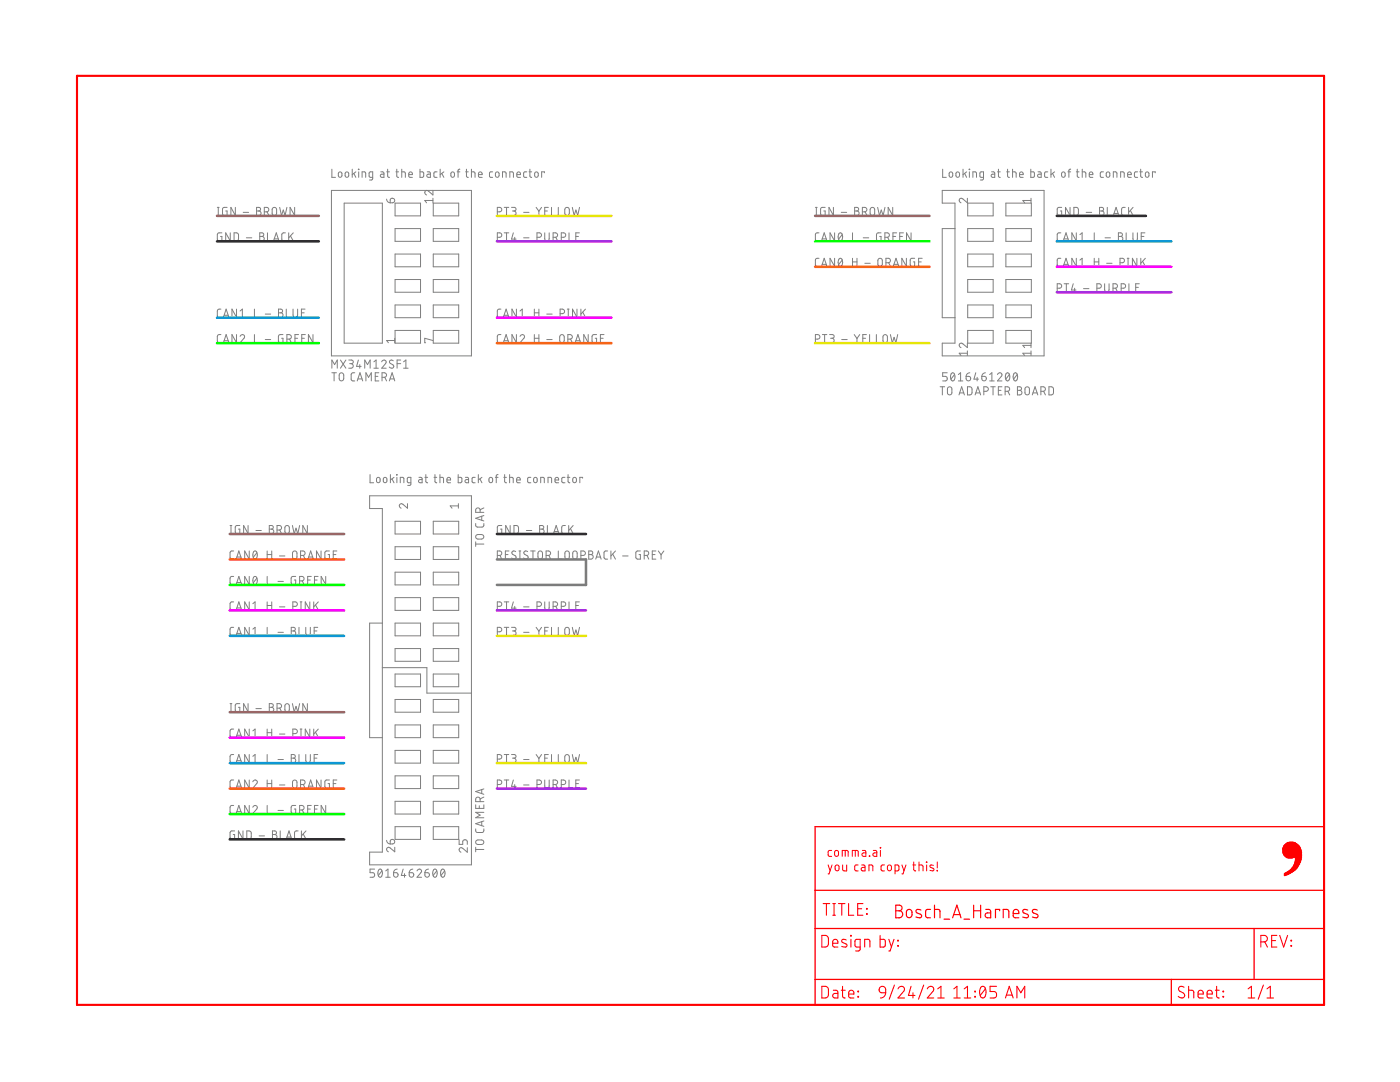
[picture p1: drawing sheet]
<svg xmlns="http://www.w3.org/2000/svg" width="279mm" height="216mm" viewBox="0 0 279 216" stroke-linecap="round" stroke-linejoin="round" font-family="sans-serif">
<g fill="none" stroke="#7e7e7e" stroke-width=".2">
<path d="M66.1 38h28v33h-28zM66.2 33.8v1.6h.8M67.6 34.4l.3-.1 .2 .1 .1 .6a.36 .36 0 0 1-.3 .4 .36 .36 0 0 1-.4-.4zM69 34.4l.2-.1 .3 .1 .1 .6a.36 .36 0 0 1-.4 .4 .36 .36 0 0 1-.3-.4zM70.3 33.8v1.6M70.6 34.6l.4 .8M71 34.3l-.7 .5M71.5 33.8h.1zM71.6 34.3v1.1M72.3 35.4v-1.1l.6 .1 .1 1M74.4 35.4h-.6l-.1-.2v-.6l.1-.3h.6v1.3l-.1 .3h-.6M76 34.3h.5l.1 .3v.8l-.5-.1-.2-.2 .1-.2 .6-.1"/>
<path d="M77.2 39.7l.2 .6 .5 .2M77.2 34.3h.5M77.4 33.8v1.4l.3 .2M78 39.7a.47 .47 0 0 1 .7 .1 .47 .47 0 0 1-.4 .7h-.4zM79 34.3h.5M79.2 33.8v1.4l.3 .2M80.2 34.3l.7 .1v1M80.2 33.8v1.6M81.6 34.8h.7a.38 .38 0 0 0-.3-.5 .38 .38 0 0 0-.4 .3l.1 .7 .6 .1M83.8 33.8v1.6l.6-.1 .2-.2-.1-.6-.1-.2h-.6M85.3 34.3h.4l.2 .3v.8l-.6-.1-.1-.2v-.2l.7-.1M86.4 38v.9l-.9-.8a.45 .45 0 0 0-.7 .2 .45 .45 0 0 0 .3 .6"/>
<path d="M86.4 39.6v.9M87.2 34.3h-.4l-.2 .3 .1 .7 .5 .1M87.8 33.8v1.6M88.2 34.6l.4 .8M88.6 34.3l-.8 .5M90.1 34.4l.2-.1 .3 .1 .1 .6a.36 .36 0 0 1-.4 .4 .36 .36 0 0 1-.3-.4zM91.2 34.3h.6M91.8 33.8l-.4 .1v1.5M92.9 34.3h.6M93.1 33.8v1.4l.4 .2M94.1 34.3l.7 .1v1M94.1 33.8v1.6"/>
<path d="M95.5 34.8h.7a.39 .39 0 0 0-.2-.5 .39 .39 0 0 0-.5 .3l.1 .7 .6 .1M98.3 34.3h-.4l-.2 .3 .1 .7 .5 .1M99 34.4l.2-.1 .3 .1 .1 .6a.37 .37 0 0 1-.4 .4 .37 .37 0 0 1-.3-.4zM100.3 35.4v-1.1l.7 .1v1M101.7 35.4v-1.1l.7 .1 .1 1M103.1 34.8h.8a.38 .38 0 0 0-.3-.5 .38 .38 0 0 0-.5 .3l.1 .7 .7 .1M105.1 34.3h-.4l-.2 .3 .1 .7 .5 .1M105.6 34.3h.5M105.7 33.8l.1 1.4 .3 .2M106.8 34.4l.3-.1 .2 .1 .1 .6a.36 .36 0 0 1-.3 .4 .36 .36 0 0 1-.4-.4zM108.6 34.5v-.2h-.5v1.1M188 38h20.4v33h-20.4v-2.5h2.6v-28h-2.6z"/>
<path d="M188.1 33.8v1.6h.7M189.5 34.4l.3-.1 .2 .1 .1 .6a.36 .36 0 0 1-.3 .4 .36 .36 0 0 1-.4-.4zM190.9 34.4l.2-.1 .3 .1 .1 .6a.36 .36 0 0 1-.4 .4 .36 .36 0 0 1-.3-.4zM192.2 33.8v1.6M192.5 34.6l.4 .8M192.9 34.3l-.7 .5M193.1 39.6v.9l-.9-.8a.45 .45 0 0 0-.8 .1 .45 .45 0 0 0 .4 .7M193.4 33.8h.1zM193.5 34.3v1.1M194.2 35.4v-1.1l.6 .1 .1 1M196.3 35.4l-.7-.1v-.7l.1-.3h.6v1.3l-.2 .3h-.5M197.9 34.3h.5l.1 .3v.8l-.5-.1-.2-.2 .1-.2 .6-.1"/>
<path d="M199.1 34.3h.5M199.3 33.8v1.4l.3 .2M200.9 34.3h.5M201.1 33.8v1.4l.3 .2M202.1 34.3l.7 .1v1M202.1 33.8v1.6M203.5 34.8h.7a.38 .38 0 0 0-.3-.5 .38 .38 0 0 0-.4 .3l.1 .7 .6 .1M205.7 33.8v1.6l.6-.1 .1-.2v-.7l-.7-.1M205.8 39.6v.9M207.2 34.3h.4l.2 .3v.8l-.6-.1-.1-.2v-.2l.7-.1M209.1 34.3h-.5l-.1 .3 .1 .7 .5 .1M209.7 33.8v1.6"/>
<path d="M210.1 34.6l.4 .8M210.5 34.3l-.8 .5M212 34.4l.2-.1 .3 .1 .1 .6a.36 .36 0 0 1-.4 .4 .36 .36 0 0 1-.3-.4zM213.1 34.3h.6M213.7 33.8l-.4 .1v1.5M214.8 34.3h.5M215 33.8v1.4l.3 .2M216 34.3l.7 .1v1M216 33.8v1.6M217.4 34.8h.7a.38 .38 0 0 0-.2-.5 .38 .38 0 0 0-.5 .3l.1 .7 .6 .1M220.2 34.3h-.4l-.2 .3v.7l.6 .1M220.9 34.4l.2-.1 .3 .1 .1 .6a.36 .36 0 0 1-.4 .4 .36 .36 0 0 1-.3-.4z"/>
<path d="M222.2 35.4v-1.1l.7 .1v1M223.6 35.4v-1.1l.7 .1 .1 1M225 34.8h.8a.38 .38 0 0 0-.3-.5 .38 .38 0 0 0-.5 .3l.1 .7 .7 .1M227 34.3h-.4l-.2 .3 .1 .7 .5 .1M227.5 34.3h.5M227.6 33.8l.1 1.4 .3 .2M228.7 34.4l.2-.1 .3 .1 .1 .6a.36 .36 0 0 1-.4 .4 .36 .36 0 0 1-.3-.4zM230.5 34.5v-.2h-.5v1.1M43.4 43h.3M43.4 41.4h.3M43.6 41.4v1.6M44.3 46.5h-.7l-.2 .2v1l.2 .3 .7 .1v-.9h-.3"/>
<path d="M45.3 41.4h-.7l-.2 .2 .1 1.3 .8 .1v-.9h-.3M46 46.5v1.6l-1-1.6v1.6M46.7 46.5h.6l.3 .2v1.1l-.3 .2-.6 .1zM47 41.4v1.6l-.9-1.6v1.6M48.5 42.4h1.1M49.2 47.5h1M51.2 41.4h.4a.36 .36 0 0 1 .4 .3 .36 .36 0 0 1-.4 .4 .44 .44 0 0 1 .5 .4 .44 .44 0 0 1-.5 .5h-.4zM51.2 42.1h.4M51.8 46.5h.5a.36 .36 0 0 1 .3 .3 .36 .36 0 0 1-.3 .4 .44 .44 0 0 1 .4 .4 .44 .44 0 0 1-.4 .5h-.5zM51.8 47.2h.5M52.7 42.3h.5a.44 .44 0 0 0 .5-.5 .44 .44 0 0 0-.5-.4h-.5v1.6M53.3 42.3l.4 .7"/>
<path d="M53.4 46.5v1.6h.7M54.4 41.5l.4-.1 .3 .1 .1 1a.44 .44 0 0 1-.4 .5 .44 .44 0 0 1-.5-.5zM54.6 48.1l.5-1.6 .6 1.6M54.7 47.7h.8M55.8 41.4l.4 1.6 .3-1.1 .4 1.1 .4-1.6M57 46.5h-.5l-.3 .3 .1 1.1 .2 .1 .5 .1M57.6 46.5v1.6M58 47.1l.5 1M58.5 46.5l-.9 1M58.8 41.4v1.6l-.9-1.6v1.6M68.7 40.5h7.6v28h-7.6zM78.8 40.5h5.1v2.6h-5.1z"/>
<path d="M78.8 45.6h5.1v2.6h-5.1zM78.8 50.7h5.1v2.5h-5.1zM78.8 55.8h5.1v2.5h-5.1zM86.4 40h-1.6l.3 .5M86.5 40.5h5v2.6h-5zM86.5 45.6h5v2.6h-5zM86.5 50.7h5v2.5h-5zM86.5 55.8h5v2.5h-5zM99.3 42.3h.4a.44 .44 0 0 0 .4-.5 .44 .44 0 0 0-.4-.4h-.4v1.6M99.3 47.3h.4a.44 .44 0 0 0 .4-.4 .44 .44 0 0 0-.4-.4h-.4v1.6M100.6 41.4h.9M100.6 46.5h.9"/>
<path d="M101.1 41.4v1.6M101.1 46.5v1.6M102.1 41.4h.5a.36 .36 0 0 1 .4 .3 .36 .36 0 0 1-.4 .4h-.3M102.4 46.5l-.3 1.2h.9M102.5 42.1a.44 .44 0 0 1 .5 .4 .44 .44 0 0 1-.5 .5h-.4M102.7 47.3v.8M104.5 42.4h1.1M104.5 47.5h1.1M107 41.4l.5 .7M107.2 47.3h.4a.44 .44 0 0 0 .5-.4 .44 .44 0 0 0-.5-.4h-.4v1.6M107.5 42.1v.9M108.1 41.4l-.6 .7"/>
<path d="M108.7 46.5v1.1a.44 .44 0 0 0 .5 .5 .44 .44 0 0 0 .4-.5v-1.1M108.7 42.1h.5M109.4 41.4h-.7v1.6h.7M110.1 41.4v1.6h.7M110.4 47.3h.4a.44 .44 0 0 0 .5-.4 .44 .44 0 0 0-.5-.4h-.4v1.6M110.9 47.3l.4 .8M111.4 41.4v1.6h.7M112 47.3h.5a.44 .44 0 0 0 .4-.4 .44 .44 0 0 0-.4-.4h-.5v1.6M112.8 41.5l.4-.1 .3 .1 .1 1a.46 .46 0 0 1-.4 .5 .46 .46 0 0 1-.5-.5zM113.6 46.5v1.6h.7M114.2 41.4l.4 1.6 .3-1.1 .4 1.1 .4-1.6M114.9 47.2h.5"/>
<path d="M115.6 46.5h-.7v1.6h.7M162.7 43h.4M162.7 41.4h.4M162.9 41.4v1.6M163.4 46.5h-.4l-.3 .3 .1 1.1 .2 .1 .4 .1M163.4 51.5l-.4 .1-.3 .3 .1 1 .2 .2h.4M164 48.1l.5-1.6 .5 1.6M164 53.1l.5-1.6 .5 1.6M164.1 47.7h.8M164.1 52.7h.8M164.7 41.4h-.7l-.2 .2v1l.2 .4h.7v-.9h-.3M166.3 41.4v1.6l-.9-1.6v1.6"/>
<path d="M166.6 46.5v1.6l-.9-1.6v1.6M166.6 51.5v1.6l-.9-1.6v1.6M167.5 46.6l.2-.1a.95 .95 0 0 1 0 1.6 1 1 0 0 1-.2-1.5zM167.5 51.6l.2-.1a.95 .95 0 0 1 0 1.6 1 1 0 0 1-.2-1.5zM167.9 42.4h1.1M168.1 46.8l-.7 .9M168.1 51.9l-.7 .9M168.8 53.3h.7M168.8 48.3h.7M170.1 46.5v1.6h.8M170.1 52.3h.9M170.1 51.5v1.6"/>
<path d="M170.6 41.4h.4a.36 .36 0 0 1 .4 .3 .36 .36 0 0 1-.4 .4 .44 .44 0 0 1 .4 .4 .44 .44 0 0 1-.4 .5h-.4zM170.6 42.1h.4M171 51.5v1.6M172.1 42.3h.5a.44 .44 0 0 0 .4-.5 .44 .44 0 0 0-.4-.4h-.5v1.6M172.3 47.5h1.1M172.6 52.5h1.1M172.7 42.3l.3 .7M173.8 41.5l.3-.1 .3 .1 .2 1a.46 .46 0 0 1-.5 .5 .46 .46 0 0 1-.4-.5v-.7zM175.2 41.4l.3 1.6 .4-1.1 .4 1.1 .3-1.6M175.3 51.7l.3-.2 .4 .2 .1 1a.44 .44 0 0 1-.5 .4 .44 .44 0 0 1-.4-.4zM175.8 46.5h-.6l-.2 .2-.1 1 .3 .3 .6 .1v-.9h-.2M176.6 47.3h.5a.44 .44 0 0 0 .4-.4 .44 .44 0 0 0-.4-.4h-.5v1.6"/>
<path d="M176.8 52.4h.5a.44 .44 0 0 0 .4-.4 .44 .44 0 0 0-.4-.5h-.5v1.6M177.1 47.3l.4 .8M177.4 52.4l.3 .7M178.2 41.4v1.6l-1-1.6v1.6M178.2 47.2h.6M178.3 53.1l.5-1.6 .6 1.6M178.4 52.7h.8M178.9 46.5h-.7v1.6h.7M179.6 47.2h.5M180.3 46.5h-.7v1.6h.7M180.9 51.5v1.6l-.9-1.6v1.6M181.8 46.5v1.6l-.9-1.6v1.6"/>
<path d="M182.5 51.5l-.6 .1-.2 .2v1l.2 .3h.6v-.8h-.2M183.3 52.3h.6M184 51.5h-.7v1.6h.7M190.6 45.6h-2.6v17.8h2.6M193.1 40.5h5.1v2.6h-5.1zM193.1 45.6h5.1v2.6h-5.1zM193.1 50.7h5.1v2.5h-5.1zM193.1 55.8h5.1v2.5h-5.1zM200.7 40.5h5.1v2.6h-5.1zM200.7 45.6h5.1v2.6h-5.1zM200.7 50.7h5.1v2.5h-5.1zM200.7 55.8h5.1v2.5h-5.1z"/>
<path d="M205.8 40h-1.7l.4 .5M211 57.5h.4a.44 .44 0 0 0 .5-.4 .44 .44 0 0 0-.5-.5h-.4v1.6M211.7 51.5l-.5 .1-.2 .3v1l.2 .2h.5M211.7 46.5h-.5l-.2 .3v1.1l.2 .1 .5 .1M211.9 41.4h-.7l-.2 .2v1l.2 .4h.7v-.9h-.3M212.2 53.1l.5-1.6 .6 1.6M212.2 48.1l.5-1.6 .6 1.6M212.3 47.7h.8M212.3 52.7h.8M212.4 56.6h.9M212.8 56.6v1.6M213.6 41.4v1.6l-1-1.6v1.6"/>
<path d="M214.2 56.6l-.4 1.3h.9M214.3 41.4h.6l.3 .3v.8l-.3 .5h-.6zM214.5 57.5v.7M214.8 46.5v1.6l-.9-1.6v1.6M214.8 51.5v1.6l-.9-1.6v1.6M215.5 48.1h.9M215.5 53.1h.9M215.5 51.9l.5-.4v1.6M215.5 46.8l.5-.3v1.6M216.2 57.6h1.1M216.8 42.4h1.1M217 53.3h.7"/>
<path d="M217 48.3h.7M218.4 46.5v1.6h.7M218.4 51.5v1.6M218.4 52.3h.9M218.9 57.5h.5a.44 .44 0 0 0 .4-.4 .44 .44 0 0 0-.4-.5h-.5v1.6M219.3 51.5v1.6M219.4 41.4h.5a.36 .36 0 0 1 .4 .3 .36 .36 0 0 1-.4 .4 .44 .44 0 0 1 .4 .4 .44 .44 0 0 1-.4 .5h-.5zM219.4 42.1h.5M220.5 56.6v1.2a.44 .44 0 0 0 .4 .4 .44 .44 0 0 0 .4-.4v-1.2M220.5 47.5h1.1M220.9 52.5h1M221 41.4v1.6h.7"/>
<path d="M222.1 57.5h.5a.44 .44 0 0 0 .4-.4 .44 .44 0 0 0-.4-.5h-.5v1.6M222.2 43l.5-1.6 .6 1.6M222.3 42.6h.8M222.7 57.5l.3 .7M223.2 46.5h.4a.36 .36 0 0 1 .4 .3 .36 .36 0 0 1-.4 .4 .44 .44 0 0 1 .5 .4 .44 .44 0 0 1-.5 .5h-.4zM223.2 47.2h.4M223.5 52.4h.5a.44 .44 0 0 0 .4-.4 .44 .44 0 0 0-.4-.5h-.5v1.6M223.8 57.5h.4a.44 .44 0 0 0 .4-.4 .44 .44 0 0 0-.4-.5h-.4v1.6M224.6 41.4h-.5l-.3 .3 .1 1.2 .7 .1M224.7 46.5v1.6h.8M225 53.1h.3M225 51.5h.3"/>
<path d="M225.1 51.5v1.6M225.2 41.4v1.6M225.3 56.6v1.6h.7M225.6 42l.5 1M226.1 46.5v1.1a.44 .44 0 0 0 .4 .5 .44 .44 0 0 0 .5-.5v-1.1M226.1 41.4l-.9 1M226.7 57.3h.5M226.9 51.5v1.6l-.9-1.6v1.6M227.4 56.6h-.7v1.6h.7M227.7 51.5v1.6M227.8 47.2h.5M228 52.2l.6 .9"/>
<path d="M228.5 46.5h-.7v1.6h.7M228.6 51.5l-.9 1M44.1 61.7l-.6 .1-.1 .3v1l.2 .2h.5M44.1 66.8h-.5l-.2 .3v1.1l.2 .2h.5M44.6 63.3l.5-1.6 .6 1.6M44.6 68.4l.5-1.6 .6 1.6M44.7 62.9h.9M44.7 68h.9M47.2 61.7v1.6l-.9-1.6v1.6M47.2 66.8v1.6l-.9-1.6v1.6M47.9 67.1a.44 .44 0 0 1 .7-.3 .44 .44 0 0 1 .1 .7l-.8 .9h.9M47.9 63.3h.9"/>
<path d="M47.9 62.1l.5-.4v1.6M49.4 63.5h.7M49.4 68.6h.7M50.8 61.7v1.6h.7M50.8 66.8v1.6h.7M52.9 62.7h1.1M52.9 67.8h1.1M55.6 61.7h.4a.37 .37 0 0 1 .4 .4 .37 .37 0 0 1-.4 .3 .44 .44 0 0 1 .5 .5 .44 .44 0 0 1-.5 .4h-.4zM55.6 62.4h.4M56.5 66.8h-.6l-.3 .2v1l.2 .4h.7v-.9h-.3M57.1 61.7v1.6h.8M57.3 67.7h.4a.46 .46 0 0 0 .4-.5 .46 .46 0 0 0-.4-.4h-.4v1.6"/>
<path d="M57.8 67.7l.3 .7M58.5 61.7v1.2a.46 .46 0 0 0 .4 .4 .46 .46 0 0 0 .5-.4v-1.2M58.9 67.5h.5M59.6 66.8h-.7v1.6h.7M60.2 62.4h.5M60.2 67.5h.5M60.9 61.7h-.7v1.6h.7M60.9 66.8h-.7v1.6h.7M62.5 66.8v1.6l-.9-1.6v1.6M66.2 73.5v-1.7l.6 .9 .5-.9v1.7M66.2 74.4h.9M66.7 74.4v1.6"/>
<path d="M67.8 74.5l.3-.1 .5 .3a1.33 1.33 0 0 1-.1 1.2l-.4 .1-.4-.3v-.9zM67.9 71.8l1.1 1.7M69 71.8l-1.1 1.7M69.6 71.8h.5a.36 .36 0 0 1 .4 .4 .36 .36 0 0 1-.4 .4h-.3M70.1 72.6a.46 .46 0 0 1 .4 .4 .46 .46 0 0 1-.4 .5h-.5M70.8 74.4h-.5l-.2 .3v1.1l.2 .2h.5M71.3 76l.5-1.6 .6 1.6M71.4 75.6h.8M71.5 71.8l-.3 1.3h.9M71.8 72.7v.8M72.8 73.5v-1.7l.5 .9 .6-.9v1.7M73 76v-1.6l.6 .9 .5-.9v1.6"/>
<path d="M74.6 73.5h.9M74.6 72.2l.5-.4v1.7M74.9 75.1h.5M75.6 74.4h-.7v1.6h.7M76.2 72.2a.44 .44 0 0 1 .6-.3 .44 .44 0 0 1 .1 .7l-.7 .9h.9M76.2 75.3h.5a.46 .46 0 0 0 .5-.5 .46 .46 0 0 0-.5-.4h-.5v1.6M76.8 75.3l.4 .7M77.7 76l.6-1.6 .5 1.6M77.9 75.6h.8M78.5 72l-.4-.2-.3 .1-.1 .3 .1 .2 .6 .4a.41 .41 0 0 1 .1 .6 .41 .41 0 0 1-.7 0l-.1-.2M78.8 67.5v.9M78.8 67.9h-1.6l.3 .5"/>
<path d="M78.8 60.9h5.1v2.5h-5.1zM78.8 65.9h5.1v2.6h-5.1zM79.2 72.6h.8M80 71.8h-.8v1.7M80.5 73.5h.9M80.5 72.2l.5-.4v1.7M86.4 67.9l-1.6-.4v.9h.1M86.5 60.9h5v2.5h-5zM86.5 65.9h5v2.6h-5zM100 61.7h-.5l-.2 .4v1l.2 .2h.5M100 66.8h-.5l-.2 .3v1.1l.2 .2h.5M100.5 63.3l.5-1.6 .5 1.6"/>
<path d="M100.5 68.4l.5-1.6 .5 1.6M100.6 62.9h.8M100.6 68h.8M103.1 61.7v1.6l-.9-1.6v1.6M103.1 66.8v1.6l-.9-1.6v1.6M103.8 67.1a.45 .45 0 0 1 .6-.3 .45 .45 0 0 1 .1 .7l-.7 .9h.9M103.8 63.3h.9M103.8 62.1l.4-.4v1.6M105.3 63.5h.7M105.3 68.6h.7M106.6 61.7v1.6M106.6 66.8v1.6"/>
<path d="M106.6 62.4h.9M106.6 67.5h.9M107.5 61.7v1.6M107.5 66.8v1.6M109.1 62.7h1.1M109.1 67.8h1.1M111.8 62.6h.4a.46 .46 0 0 0 .5-.5 .46 .46 0 0 0-.5-.4h-.4v1.6M111.8 66.9l.3-.1 .4 .1 .1 1a.46 .46 0 0 1-.4 .5 .46 .46 0 0 1-.5-.5zM113.2 63.3h.4M113.2 61.7h.4M113.3 67.7h.5a.46 .46 0 0 0 .4-.5 .46 .46 0 0 0-.4-.4h-.5v1.6M113.4 61.7v1.6"/>
<path d="M113.9 67.7l.3 .7M114.8 68.4l.5-1.6 .6 1.6M114.9 68h.8M115.1 61.7v1.6l-.8-1.6v1.6M115.9 61.7v1.6M116.3 62.3l.5 1M116.8 61.7l-.9 1M117.4 66.8v1.6l-.9-1.6v1.6M119.1 66.8h-.6l-.3 .2v1l.2 .4h.7v-.9h-.3M119.8 67.5h.6M120.5 66.8h-.7v1.6h.7M162.7 67.7h.5a.46 .46 0 0 0 .4-.5 .46 .46 0 0 0-.4-.4h-.5v1.6"/>
<path d="M164.1 66.8h.9M164.6 66.8v1.6M165.6 66.8h.5a.37 .37 0 0 1 .4 .3 .37 .37 0 0 1-.4 .4h-.3M166 67.5a.44 .44 0 0 1 .5 .4 .44 .44 0 0 1-.5 .5h-.4M168 67.8h1.1M170.5 66.8l.5 .7M171 67.5v.9M171.6 66.8l-.6 .7M172.2 67.5h.5M172.9 66.8h-.7v1.6h.7M173.5 66.8v1.6h.8M174.9 66.8v1.6h.7"/>
<path d="M176.3 66.9l.4-.1 .3 .1 .1 1a.44 .44 0 0 1-.4 .5 .44 .44 0 0 1-.5-.5zM177.7 66.8l.4 1.6 .3-1.1 .4 1.1 .4-1.6M187.6 77.2h.9M188.1 77.2v1.6M189 74.4h-.9v.7h.6a.46 .46 0 0 1 .3 .5 .46 .46 0 0 1-.3 .4h-.6M189.2 77.3l.3-.1 .3 .1 .2 1.1a.44 .44 0 0 1-.5 .4 .44 .44 0 0 1-.4-.4zM189.9 74.5l.2-.1a.97 .97 0 0 1 0 1.6 1.02 1.02 0 0 1-.2-1.5zM190.5 74.7l-.7 .9M191.3 76h.9M191.3 74.7l.4-.3v1.6M191.4 78.8l.5-1.6 .6 1.6M191.5 78.4h.8"/>
<path d="M192.8 75.1h.6a.45 .45 0 0 1 .3 .5 .45 .45 0 0 1-.5 .4 .45 .45 0 0 1-.4-.4zM193.1 68.5v.9l-.9-.8a.44 .44 0 0 0-.8 .1 .44 .44 0 0 0 .4 .7M193.1 70v.9M193.1 70.5h-1.7l.4 .4M193.1 77.2h.6l.3 .2v1l-.3 .4h-.6zM193.1 60.9h5.1v2.5h-5.1zM193.1 65.9h5.1v2.6h-5.1zM193.5 74.4l-.4 .1-.3 .6M194.6 78.8l.6-1.6 .5 1.6M194.7 74.4l-.3 1.2h.9M194.8 78.4h.8M195 75.3v.7"/>
<path d="M195.9 75.1h.6a.45 .45 0 0 1 .3 .5 .45 .45 0 0 1-.4 .4 .45 .45 0 0 1-.5-.4zM196.3 78.1h.5a.46 .46 0 0 0 .5-.5 .46 .46 0 0 0-.5-.4h-.5v1.6M196.7 74.4l-.6 .3-.2 .4M197.5 76h.9M197.5 74.7l.5-.3v1.6M197.7 77.2h.9M198.2 77.2v1.6M199.1 74.7a.44 .44 0 0 1 .6-.3 .44 .44 0 0 1 .1 .7l-.7 .9h.9M199.2 77.9h.6M200 77.2h-.8v1.6h.8M200.6 78.1h.4a.46 .46 0 0 0 .5-.5 .46 .46 0 0 0-.5-.4h-.4v1.6M200.7 60.9h5.1v2.5h-5.1z"/>
<path d="M200.7 65.9h5.1v2.6h-5.1zM200.8 74.5l.3-.1a.97 .97 0 0 1 0 1.6 1.02 1.02 0 0 1-.3-1.5zM201.1 78.1l.4 .7M201.4 74.7l-.7 .9M202.4 74.5l.2-.1a.97 .97 0 0 1 0 1.6 1.02 1.02 0 0 1-.2-1.5zM203 74.7l-.7 .9M203.1 77.2h.4a.36 .36 0 0 1 .4 .3 .36 .36 0 0 1-.4 .4 .46 .46 0 0 1 .5 .4 .46 .46 0 0 1-.5 .5h-.4zM203.1 77.9h.4M204.7 77.3l.3-.1 .3 .1 .1 1.1a.44 .44 0 0 1-.4 .4 .44 .44 0 0 1-.4-.4zM205.8 68.5v.9M205.8 70v.9M205.8 70.5h-1.7l.4 .4"/>
<path d="M205.8 68.9h-1.7l.4 .5M206 78.8l.6-1.6 .5 1.6M206.2 78.4h.8M207.7 78.1h.5a.46 .46 0 0 0 .4-.5 .46 .46 0 0 0-.4-.4h-.5v1.6M208.3 78.1l.3 .7M209.3 77.2h.7l.2 .2v1l-.2 .4h-.7zM73.8 98.9h20.3v73.7h-20.3v-2.6h2.5v-68.5h-2.5zM73.9 94.7v1.6h.7M75.2 95.4l.3-.2 .3 .2 .1 .6a.36 .36 0 0 1-.4 .3 .36 .36 0 0 1-.4-.3zM76.6 95.4l.3-.2 .2 .2 .1 .6a.36 .36 0 0 1-.3 .3 .36 .36 0 0 1-.4-.3zM77.9 94.7v1.6M78.2 95.6l.4 .7"/>
<path d="M78.6 95.2l-.7 .6M79.1 94.7l.1 .1zM79.2 95.2v1.1M79.9 96.3v-1.1l.7 .2v.9M82 96.3h-.6l-.1-.1 .1-.9 .6-.1v1.5l-.6 .2M83.6 95.2l.5 .1 .1 .2v.8h-.5l-.2-.2 .1-.3 .6-.1M84.8 95.2h.5M85 94.7v1.5l.3 .1M86.6 95.2h.6M86.8 94.7v1.5l.4 .1M87.8 95.2l.7 .2v.9M87.8 94.7v1.6"/>
<path d="M89.2 95.8h.7a.38 .38 0 0 0-.2-.5 .38 .38 0 0 0-.5 .3l.1 .6 .6 .1M91.4 94.7v1.6h.6l.2-.2v-.7l-.2-.1-.6-.1M92.9 95.2l.4 .1 .2 .2v.8h-.5l-.2-.2 .1-.3 .6-.1M94.8 95.2l-.4 .1-.2 .2 .1 .7 .5 .1M95.5 94.7v1.6M95.8 95.6l.4 .7M96.2 95.2l-.7 .6M97.7 95.4l.3-.2 .2 .2 .1 .6a.37 .37 0 0 1-.4 .3 .37 .37 0 0 1-.3-.3zM98.8 95.2h.6M99.4 94.7l-.3 .1-.1 1.5M100.5 95.2h.6M100.7 94.7v1.5l.4 .1"/>
<path d="M101.7 95.2l.7 .2v.9M101.7 94.7v1.6M103.1 95.8h.7a.38 .38 0 0 0-.2-.5 .38 .38 0 0 0-.5 .3l.1 .6 .6 .1M105.9 95.2l-.4 .1-.2 .2 .1 .7 .5 .1M106.6 95.4l.2-.2 .3 .2 .1 .6a.36 .36 0 0 1-.4 .3 .36 .36 0 0 1-.3-.3zM107.9 96.3v-1.1l.7 .2v.9M109.4 96.3v-1.1l.6 .2 .1 .9M110.8 95.8h.7a.38 .38 0 0 0-.3-.5 .38 .38 0 0 0-.4 .3v.6l.7 .1M112.8 95.2l-.5 .1-.2 .2 .1 .7 .6 .1M113.2 95.2h.5M113.4 94.7v1.5l.3 .1M114.4 95.4l.3-.2 .2 .2 .1 .6a.37 .37 0 0 1-.3 .3 .37 .37 0 0 1-.4-.3z"/>
<path d="M116.3 95.4v-.2h-.6v1.1M45.9 106.5h.4M45.9 104.9h.4M46.1 104.9v1.6M46.6 115h-.5l-.2 .4 .1 1.1 .6 .1M46.6 109.9l-.5 .1-.2 .3 .1 1.2 .6 .1M47.1 116.6l.6-1.6 .5 1.6M47.1 111.6l.6-1.7 .5 1.7M47.3 116.2h.8M47.3 111.1h.8M47.9 104.9h-.7l-.2 .2 .1 1.3 .8 .1v-.9h-.3M49.5 104.9v1.6l-.9-1.6v1.6"/>
<path d="M49.7 109.9v1.7l-.9-1.7v1.7M49.7 115v1.6l-.9-1.6v1.6M50.7 115.1l.2-.1a.97 .97 0 0 1 0 1.6 1.03 1.03 0 0 1-.2-1.5zM50.7 110l.2-.1a.97 .97 0 0 1 0 1.7 1.03 1.03 0 0 1-.2-1.6zM51.1 105.9h1.1M51.3 115.4l-.8 .9M51.3 110.3l-.8 .9M51.9 116.8h.8M51.9 111.7h.8M53.3 109.9v1.7M53.3 115v1.6h.7M53.3 110.7h.9"/>
<path d="M53.7 104.9h.5a.36 .36 0 0 1 .3 .3 .36 .36 0 0 1-.3 .4 .46 .46 0 0 1 .5 .4 .46 .46 0 0 1-.5 .5h-.5zM53.7 105.6h.5M54.2 109.9v1.7M55.3 105.8h.5a.46 .46 0 0 0 .4-.5 .46 .46 0 0 0-.4-.4h-.5v1.6M55.5 116h1.1M55.8 110.9h1.1M55.8 105.8l.4 .7M57 105l.3-.1 .3 .1 .1 1a.44 .44 0 0 1-.4 .5 .44 .44 0 0 1-.4-.5zM58.4 104.9l.3 1.6 .4-1.1 .3 1.1 .4-1.6M58.5 110.1l.3-.2 .3 .2 .2 1a.44 .44 0 0 1-.5 .5 .44 .44 0 0 1-.4-.5zM59 115h-.7l-.2 .2 .1 1.3 .8 .1v-.9h-.3M59.8 115.9h.4a.44 .44 0 0 0 .5-.4 .44 .44 0 0 0-.5-.5h-.4v1.6"/>
<path d="M60 110.8h.5a.44 .44 0 0 0 .4-.4 .44 .44 0 0 0-.4-.5h-.5v1.7M60.3 115.9l.4 .7M60.5 110.8l.4 .8M61.3 104.9v1.6l-.9-1.6v1.6M61.4 115.7h.5M61.5 111.6l.5-1.7 .5 1.7M61.6 111.1h.8M62.1 115h-.7v1.6h.7M62.8 115.7h.5M63.5 115h-.7v1.6h.7M64.1 109.9v1.7l-.9-1.7v1.7M65 115v1.6l-.9-1.6v1.6"/>
<path d="M65.7 109.9l-.7 .1-.1 .2-.1 1 .2 .3 .7 .1v-.9h-.2M66.5 110.7h.5M67.2 109.9h-.7v1.7h.7M78.8 104h5.1v2.6h-5.1zM78.8 109.1h5.1v2.5h-5.1zM78.8 114.2h5.1v2.5h-5.1zM78.8 119.3h5.1v2.5h-5.1zM81.3 100.5v.9l-.9-.8a.45 .45 0 0 0-.7 .2 .45 .45 0 0 0 .4 .6M86.5 104h5v2.6h-5zM86.5 109.1h5v2.5h-5zM86.5 114.2h5v2.5h-5zM86.5 119.3h5v2.5h-5z"/>
<path d="M91.5 100.9h-1.6l.3 .5M91.5 100.5v.9M94.9 104.5l.1 .4 .3 .3 1.2-.1 .1-.6M94.9 108.6h1.7M94.9 108.1v.9M95.1 106.8l1-.1a.46 .46 0 0 1 .5 .4 .46 .46 0 0 1-.5 .5h-.7l-.3-.2-.2-.3zM95.8 102.2v-.4a.44 .44 0 0 0-.4-.5 .44 .44 0 0 0-.5 .5v.4h1.7M96.1 103v.8M96.6 102.9l-1.7 .5 1.7 .5M96.6 101.3l-.8 .4M99.3 110.8h.4a.44 .44 0 0 0 .4-.4 .44 .44 0 0 0-.4-.5h-.4v1.7M99.8 110.8l.3 .8"/>
<path d="M100.1 104.9h-.6l-.2 .2v1l.2 .3 .6 .1v-.9h-.2M100.9 110.7h.5M101.6 109.9h-.7v1.7h.7M101.8 104.9v1.6l-.9-1.6v1.6M102.6 104.9h.6l.2 .2 .1 .9-.3 .4-.6 .1zM102.9 110.1a.41 .41 0 0 0-.6-.1 .41 .41 0 0 0 0 .6l.5 .3a.41 .41 0 0 1 .1 .6 .41 .41 0 0 1-.6 0l-.2-.2M103.6 111.6h.3M103.6 109.9h.3M103.8 109.9v1.7M105.1 105.9h1M105.3 110.1a.41 .41 0 0 0-.6-.1 .41 .41 0 0 0-.1 .5l.6 .4a.41 .41 0 0 1 .1 .6 .41 .41 0 0 1-.7 0l-.1-.2M105.9 109.9h.9"/>
<path d="M106.4 109.9v1.7M107.5 110.1l.3-.2 .3 .2 .2 1a.46 .46 0 0 1-.5 .5 .46 .46 0 0 1-.4-.5v-.7zM107.7 104.9h.5a.36 .36 0 0 1 .3 .3 .36 .36 0 0 1-.3 .4 .46 .46 0 0 1 .4 .4 .46 .46 0 0 1-.4 .5h-.5zM107.7 105.6h.5M109 110.8h.4a.44 .44 0 0 0 .5-.4 .44 .44 0 0 0-.5-.5h-.4v1.7M109.2 104.9v1.6h.8M109.5 110.8l.4 .8M110.5 106.5l.5-1.6 .5 1.6M110.6 106.1h.8M111.4 109.9v1.7h.7M112.8 104.9h-.5l-.2 .3 .1 1.2 .6 .1M112.9 110.1l.3-.2 .3 .2 .1 1a.44 .44 0 0 1-.4 .5 .44 .44 0 0 1-.5-.5z"/>
<path d="M113.5 104.9v1.6M113.9 105.5l.5 1M114.4 104.9l-.9 1M114.4 110.1l.3-.2 .4 .2 .1 1a.44 .44 0 0 1-.5 .5 .44 .44 0 0 1-.4-.5zM115.9 110.8h.5a.44 .44 0 0 0 .4-.4 .44 .44 0 0 0-.4-.5h-.5v1.7M117.5 109.9h.4a.36 .36 0 0 1 .4 .4 .36 .36 0 0 1-.4 .4 .46 .46 0 0 1 .5 .4 .46 .46 0 0 1-.5 .5h-.4zM117.5 110.7h.4M118.9 111.6l.5-1.7 .6 1.7M119 111.1h.8M121.3 109.9l-.5 .1-.3 .3 .1 1 .2 .2 .5 .1M121.9 109.9v1.7M122.3 110.6l.5 1"/>
<path d="M122.8 109.9l-.9 1M124.2 110.9h1.1M127.8 109.9l-.7 .1-.2 .2 .1 1.3 .8 .1v-.9h-.3M128.6 110.8h.4a.44 .44 0 0 0 .5-.4 .44 .44 0 0 0-.5-.5h-.4v1.7M129.1 110.8l.4 .8M130.2 110.7h.5M130.9 109.9h-.7v1.7h.7M131.4 109.9l.5 .8M131.9 110.7v.9M132.5 109.9l-.6 .8M46.6 125.2h-.5l-.2 .3 .1 1.1 .1 .2h.5M46.6 120.1h-.5l-.2 .4 .1 1 .1 .2h.5"/>
<path d="M47.1 126.8l.6-1.6 .5 1.6M47.1 121.7l.6-1.6 .5 1.6M47.3 126.4h.8M47.3 121.3h.8M49.7 120.1v1.6l-.9-1.6v1.6M49.7 125.2v1.6l-.9-1.6v1.6M50.5 121.7h.9M50.5 126.8h.9M50.5 120.5l.4-.4v1.6M50.5 125.5l.4-.3v1.6M51.9 127h.8M51.9 121.9h.8"/>
<path d="M53.3 120.8h.9M53.3 125.2v1.6h.7M53.3 120.1v1.6M54.2 120.1v1.6M55.5 126.2h1.1M55.8 121.1h1.1M58.1 125.2h.5a.36 .36 0 0 1 .3 .3 .36 .36 0 0 1-.3 .4 .44 .44 0 0 1 .4 .4 .44 .44 0 0 1-.4 .5h-.5zM58.1 125.9h.5M58.4 121h.5a.44 .44 0 0 0 .5-.5 .44 .44 0 0 0-.5-.4h-.5v1.6M59.7 125.2v1.6h.7M59.9 120.1h.4M59.9 121.7h.4"/>
<path d="M60.1 120.1v1.6M61 125.2v1.1a.46 .46 0 0 0 .5 .5 .46 .46 0 0 0 .4-.5v-1.1M61.8 120.1v1.6l-.9-1.6v1.6M62.6 120.1v1.6M62.7 125.9h.5M63 120.7l.5 1M63.4 125.2h-.7v1.6h.7M63.5 120.1l-.9 1M76.3 124.3h-2.5v22.9h2.5M76.3 133.2h8.9v5.1h8.9M78.8 124.3h5.1v2.6h-5.1zM78.8 129.4h5.1v2.6h-5.1z"/>
<path d="M78.8 134.5h5.1v2.5h-5.1zM78.8 139.6h5.1v2.5h-5.1zM86.5 124.3h5v2.6h-5zM86.5 129.4h5v2.6h-5zM86.5 134.5h5v2.5h-5zM86.5 139.6h5v2.5h-5zM99.3 121h.4a.44 .44 0 0 0 .4-.5 .44 .44 0 0 0-.4-.4h-.4v1.6M99.3 126.1h.4a.44 .44 0 0 0 .4-.5 .44 .44 0 0 0-.4-.4h-.4v1.6M100.6 120.1h.9M100.6 125.2h.9M101.1 120.1v1.6M101.1 125.2v1.6"/>
<path d="M102.1 125.2h.5a.36 .36 0 0 1 .4 .3 .36 .36 0 0 1-.4 .4h-.3M102.4 120.1l-.3 1.2h.9M102.5 125.9a.44 .44 0 0 1 .5 .4 .44 .44 0 0 1-.5 .5h-.4M102.7 121v.7M104.5 121.1h1.1M104.5 126.2h1.1M107 125.2l.5 .7M107.2 121h.4a.44 .44 0 0 0 .5-.5 .44 .44 0 0 0-.5-.4h-.4v1.6M107.5 125.9v.9M108.1 125.2l-.6 .7M108.7 120.1v1.2a.44 .44 0 0 0 .5 .4 .44 .44 0 0 0 .4-.4v-1.2M108.7 125.9h.5"/>
<path d="M109.4 125.2h-.7v1.6h.7M110.1 125.2v1.6h.7M110.4 121h.4a.44 .44 0 0 0 .5-.5 .44 .44 0 0 0-.5-.4h-.4v1.6M110.9 121l.4 .7M111.4 125.2v1.6h.7M112 121h.5a.44 .44 0 0 0 .4-.5 .44 .44 0 0 0-.4-.4h-.5v1.6M112.8 125.3l.4-.1 .3 .1 .1 1a.46 .46 0 0 1-.4 .5 .46 .46 0 0 1-.5-.5zM113.6 120.1v1.6h.7M114.2 125.2l.4 1.6 .3-1.1 .4 1.1 .4-1.6M114.9 120.8h.5M115.6 120.1h-.7v1.6h.7M45.9 142h.4"/>
<path d="M45.9 140.4h.4M46.1 140.4v1.6M46.6 150.6h-.5l-.2 .3 .1 1.1 .1 .2h.5M46.6 155.6l-.5 .1-.2 .3 .1 1.2 .6 .1M46.6 145.5h-.5l-.2 .3 .1 1.1 .1 .2h.5M47.1 152.2l.6-1.6 .5 1.6M47.1 157.3l.6-1.7 .5 1.7M47.1 147.1l.6-1.6 .5 1.6M47.3 151.8h.8M47.3 156.9h.8M47.3 146.7h.8M47.9 140.4h-.6l-.3 .2v1.2l.2 .2h.7v-.9h-.3"/>
<path d="M49.5 140.4v1.6l-.9-1.6v1.6M49.7 145.5v1.6l-.9-1.6v1.6M49.7 150.6v1.6l-.9-1.6v1.6M49.7 155.6v1.7l-.9-1.7v1.7M50.5 156a.44 .44 0 0 1 .6-.3 .44 .44 0 0 1 .1 .7l-.7 .9h.9M50.5 152.2h.9M50.5 150.9l.4-.3v1.6M50.5 145.8l.4-.3v1.6M50.5 147.1h.9M51.1 141.4h1.1M51.9 152.4h.8M51.9 157.5h.8"/>
<path d="M51.9 147.3h.8M53.3 156.4h.9M53.3 150.6v1.6h.7M53.3 145.5v1.6M53.3 155.6v1.7M53.3 146.2h.9M53.7 140.4h.5a.37 .37 0 0 1 .3 .4 .37 .37 0 0 1-.3 .3 .44 .44 0 0 1 .5 .5 .44 .44 0 0 1-.5 .4h-.5zM53.7 141.1h.5M54.2 145.5v1.6M54.2 155.6v1.7M55.3 141.3h.5a.46 .46 0 0 0 .4-.4 .46 .46 0 0 0-.4-.5h-.5v1.6M55.5 151.6h1.1"/>
<path d="M55.8 156.6h1.1M55.8 146.5h1.1M55.8 141.3l.4 .7M57 140.5l.3-.1 .3 .1 .1 1.1a.44 .44 0 0 1-.4 .4 .44 .44 0 0 1-.4-.4zM58.1 150.6h.5a.36 .36 0 0 1 .3 .3 .36 .36 0 0 1-.3 .4 .46 .46 0 0 1 .4 .4 .46 .46 0 0 1-.4 .5h-.5zM58.1 151.3h.5M58.4 140.4l.3 1.6 .4-1.1 .3 1.1 .4-1.6M58.4 146.4h.5a.46 .46 0 0 0 .5-.5 .46 .46 0 0 0-.5-.4h-.5v1.6M58.5 155.8l.3-.2 .3 .2 .2 1a.44 .44 0 0 1-.5 .5 .44 .44 0 0 1-.4-.5zM59.7 150.6v1.6h.7M59.9 147.1h.4M59.9 145.5h.4"/>
<path d="M60 156.5h.5a.46 .46 0 0 0 .4-.4 .46 .46 0 0 0-.4-.5h-.5v1.7M60.1 145.5v1.6M60.5 156.5l.4 .8M61 150.6v1.1a.46 .46 0 0 0 .5 .5 .46 .46 0 0 0 .4-.5v-1.1M61.3 140.4v1.6l-.9-1.6v1.6M61.5 157.3l.5-1.7 .5 1.7M61.6 156.9h.8M61.8 145.5v1.6l-.9-1.6v1.6M62.6 145.5v1.6M62.7 151.3h.5M63 146.1l.5 1M63.4 150.6h-.7v1.6h.7"/>
<path d="M63.5 145.5l-.9 1M64.1 155.6v1.7l-.9-1.7v1.7M65.7 155.6l-.7 .1-.1 .2-.1 1 .2 .3 .7 .1v-.9h-.2M66.5 156.4h.5M67.2 155.6h-.7v1.7h.7M78.8 144.7h5.1v2.5h-5.1zM78.8 149.7h5.1v2.6h-5.1zM78.8 154.8h5.1v2.6h-5.1zM78.8 159.9h5.1v2.5h-5.1zM86.5 144.7h5v2.5h-5zM86.5 149.7h5v2.6h-5zM86.5 154.8h5v2.6h-5z"/>
<path d="M86.5 159.9h5v2.5h-5zM95.8 160v-.5a.44 .44 0 0 0-.4-.5 .44 .44 0 0 0-.5 .5v.5h1.7M96.1 157.5v.8M96.6 159l-.8 .4M96.6 157.4l-1.7 .5 1.7 .6M99.3 156.5h.4a.46 .46 0 0 0 .4-.4 .46 .46 0 0 0-.4-.5h-.4v1.7M99.3 151.5h.4a.46 .46 0 0 0 .4-.5 .46 .46 0 0 0-.4-.4h-.4v1.6M100.6 155.6h.9M100.6 150.6h.9M101.1 150.6v1.6M101.1 155.6v1.7M102.1 150.6h.5a.36 .36 0 0 1 .4 .3 .36 .36 0 0 1-.4 .4h-.3"/>
<path d="M102.4 155.6l-.3 1.3h.9M102.5 151.3a.46 .46 0 0 1 .5 .4 .46 .46 0 0 1-.5 .5h-.4M102.7 156.5v.8M104.5 156.6h1.1M104.5 151.6h1.1M107 150.6l.5 .7M107.2 156.5h.4a.46 .46 0 0 0 .5-.4 .46 .46 0 0 0-.5-.5h-.4v1.7M107.5 151.3v.9M108.1 150.6l-.6 .7M108.7 155.6v1.2a.44 .44 0 0 0 .5 .5 .44 .44 0 0 0 .4-.5v-1.2M108.7 151.3h.5M109.4 150.6h-.7v1.6h.7"/>
<path d="M110.1 150.6v1.6h.7M110.4 156.5h.4a.46 .46 0 0 0 .5-.4 .46 .46 0 0 0-.5-.5h-.4v1.7M110.9 156.5l.4 .8M111.4 150.6v1.6h.7M112 156.5h.5a.46 .46 0 0 0 .4-.4 .46 .46 0 0 0-.4-.5h-.5v1.7M112.8 150.7l.4-.1 .3 .1 .1 1a.46 .46 0 0 1-.4 .5 .46 .46 0 0 1-.5-.5zM113.6 155.6v1.7h.7M114.2 150.6l.4 1.6 .3-1.1 .4 1.1 .4-1.6M114.9 156.4h.5M115.6 155.6h-.7v1.7h.7M46.6 160.7h-.5l-.2 .4 .1 1.1 .6 .1M46.8 165.8h-.7l-.1 .2-.1 1.1 .2 .3h.7v-.9h-.3"/>
<path d="M47.1 162.3l.6-1.6 .5 1.6M47.3 161.9h.8M48.5 165.8v1.6l-.9-1.6v1.6M49.3 165.8h.6l.2 .3v1.1l-.2 .2h-.6zM49.7 160.7v1.6l-.9-1.6v1.6M50.5 161.1a.44 .44 0 0 1 .6-.3 .44 .44 0 0 1 .1 .6l-.7 .9h.9M51.7 166.8h1.1M51.9 162.5h.8M53.3 160.7v1.6h.7M54.4 165.8h.4a.36 .36 0 0 1 .4 .4 .36 .36 0 0 1-.4 .3 .46 .46 0 0 1 .5 .5 .46 .46 0 0 1-.5 .4h-.4zM54.4 166.5h.4M55.5 161.7h1.1"/>
<path d="M55.9 165.8v1.6h.7M57.1 167.4l.6-1.6 .5 1.6M57.3 167h.8M59 160.7h-.7l-.2 .3v1l.2 .3h.7v-.9h-.3M59.5 165.8h-.5l-.2 .4v1l.2 .2h.5M59.8 161.6h.4a.46 .46 0 0 0 .5-.4 .46 .46 0 0 0-.5-.5h-.4v1.6M60.2 165.8v1.6M60.3 161.6l.4 .7M60.5 166.4l.6 1M61.1 165.8l-.9 1M61.4 161.4h.5M62.1 160.7h-.7v1.6h.7"/>
<path d="M62.8 161.4h.5M63.5 160.7h-.7v1.6h.7M65 160.7v1.6l-.9-1.6v1.6M74.8 173.4h-.9v.7h.5a.46 .46 0 0 1 .4 .5 .46 .46 0 0 1-.4 .4h-.5M75.6 173.5l.3-.1a.95 .95 0 0 1 0 1.6 1 1 0 0 1-.3-1.5zM76.2 173.8l-.7 .9M77 175h.9M77 173.8l.4-.4v1.6M77.2 167.7l.2 .6 .5 .1M78 167.6a.47 .47 0 0 1 .7 .2 .47 .47 0 0 1-.4 .6h-.4zM78.5 174.1h.6a.45 .45 0 0 1 .4 .5 .45 .45 0 0 1-.5 .4 .45 .45 0 0 1-.5-.4zM78.8 169.1v.9l-.9-.8a.44 .44 0 0 0-.7 .1 .44 .44 0 0 0 .3 .7"/>
<path d="M78.8 165h5.1v2.5h-5.1zM79.3 173.4l-.6 .3-.2 .4M80.5 173.4l-.4 1.3h.9M80.7 174.3v.7M81.7 174.1h.5a.45 .45 0 0 1 .4 .5 .45 .45 0 0 1-.5 .4 .45 .45 0 0 1-.4-.4zM82.4 173.4a.7 .7 0 0 0-.7 .7M83.2 173.8a.44 .44 0 0 1 .7-.4 .44 .44 0 0 1 .1 .7l-.8 .9h.9M84.8 174.1h.5a.45 .45 0 0 1 .4 .5 .45 .45 0 0 1-.5 .4 .45 .45 0 0 1-.4-.4zM85.5 173.4a.7 .7 0 0 0-.7 .7M86.5 165h5v2.5h-5zM86.6 173.5l.2-.1a.97 .97 0 0 1 0 1.6 1.02 1.02 0 0 1-.2-1.5zM87.2 173.8l-.8 .9"/>
<path d="M88.1 173.5l.3-.1a.97 .97 0 0 1 0 1.6 1.02 1.02 0 0 1-.3-1.5zM88.7 173.8l-.7 .9M91.6 167.6v.9h.8v-.6a.46 .46 0 0 1 .4-.3 .46 .46 0 0 1 .5 .3v.6M93.3 169.1v1l-.9-.8a.45 .45 0 0 0-.8 .1 .45 .45 0 0 0 .4 .7M94.9 165.4l.1 .5 .3 .2h1l.2-.2 .1-.5M94.9 160.6v.7h1.7v-.7M94.9 169.1v.9M94.9 169.5h1.7M95.1 167.7l1-.1a.46 .46 0 0 1 .5 .5 .46 .46 0 0 1-.5 .4l-1-.1-.2-.3zM95.7 160.8v.5M96.1 164v.8M96.6 163.8l-1.7 .6 1.7 .5"/>
<path d="M96.6 162.1h-1.7l.9 .5-.9 .6h1.7"/>
</g>
<path d="M99.2 111.6h17.7v5.1h-17.7" fill="none" stroke="#7e7e7e" stroke-width=".51"/>
<path d="M15.4 15.1h248.8v185.4h-248.8z" fill="none" stroke="#f00" stroke-width=".42"/>
<path d="M162.7 165h101.5v35.5h-101.5zM162.7 177.7h101.5M162.7 185.3h101.5M162.7 195.4h101.5M233.8 195.4v5.1M250.3 185.3v10.1" fill="none" stroke="#f00" stroke-width=".25"/>
<g fill="none" stroke="#f00" stroke-width=".21">
<path d="M164 196.8h.9l.4 .5v1.4l-.4 .4h-.9zM164 186.6l.9 .1 .4 .4v1.4l-.4 .5h-.9zM164.3 180.3h1.3M164.9 180.3v2.3M166.2 188.2h1a.55 .55 0 0 0-.3-.8 .55 .55 0 0 0-.7 .5l.1 1 .9 .1M166.2 180.3h.5M166.2 182.6h.5M166.3 197.6h.7l.2 .4v1.1h-.6a.46 .46 0 0 1-.4-.4 .46 .46 0 0 1 .4-.5h.6M166.5 180.3v2.3M167.3 180.3h1.3M167.9 197.6h.8M168 180.3v2.3"/>
<path d="M168.1 196.8v2l.2 .2 .4 .1M168.9 187.6l-.8-.1-.1 .4 1 .5v.4a.87 .87 0 0 1-1 0M169.4 180.3v2.3h1M169.4 198.4h1a.54 .54 0 0 0-.4-.8 .54 .54 0 0 0-.6 .5l.1 .9 .9 .1M169.8 186.6l.1 .2zM169.8 187.4v1.6M171.2 181.3h.8M171.2 197.8l.1 .1zM171.2 198.8l.1 .1zM171.7 189h-.8l-.3-.3v-1l.3-.2 .8-.1v2l-.3 .3-.6 .1M172.2 180.3h-1v2.3h1M172.6 189v-1.6l.9 .1 .1 1.5"/>
<path d="M172.9 181.3l.2 .1zM172.9 182.3l.2 .1zM175.6 197.1a.66 .66 0 0 1 .7-.3 .66 .66 0 0 1 .5 .7v.6h-.8a.62 .62 0 0 1-.5-.4 .62 .62 0 0 1 .1-.6zM175.6 186.6v2.4h.8l.3-.3v-1l-.3-.2-.8-.1M176.8 198.1l-.4 .7-.7 .3M177.4 187.4l.5 1.6M178.4 187.4l-.8 2.4h-.2M178.5 196.6l-1 2.8M179.2 188.7l.1 .1zM179.2 187.6l.1 .1zM179.2 197.3a.64 .64 0 0 1 .9-.5 .64 .64 0 0 1 .2 1l-1.1 1.3h1.3M181.8 196.8l-.5 1.8h1.3"/>
<path d="M182.2 198.1v1M184.3 196.6l-1 2.8M185.1 197.3a.64 .64 0 0 1 .9-.5 .64 .64 0 0 1 .2 1l-1.1 1.3h1.3M187.1 199.1h1.3M187.1 197.3l.7-.5v2.3M190.4 199.1h1.2M190.4 197.3l.6-.5v2.3M192.4 199.1h1.3M192.4 197.3l.7-.5v2.3M194.5 198.8l.2 .1zM194.5 197.8l.2 .1zM195.7 197a.54 .54 0 0 1 .7-.1 .54 .54 0 0 1 .3 .5 1.34 1.34 0 0 1-.5 1.7 1.38 1.38 0 0 1-.5-2z"/>
<path d="M196.7 197.3l-1.1 1.3M198.9 196.8h-1.3v1h.8a.66 .66 0 0 1 .5 .7 .66 .66 0 0 1-.5 .6h-.8M200.7 199.1l.7-2.3 .8 2.3M200.9 198.6h1.1M202.9 199.1v-2.3l.8 1.3 .8-1.3v2.3M236.3 197a.58 .58 0 0 0-.9-.1 .58 .58 0 0 0 .1 .9l.7 .4a.59 .59 0 0 1 0 .8 .59 .59 0 0 1-.8 0l-.3-.2M237.2 197.6l.9 .1 .2 .3v1.1M237.2 196.8v2.3M239.1 198.4h1a.54 .54 0 0 0-.3-.8 .54 .54 0 0 0-.7 .5l.1 .9 .9 .1M240.9 198.4h1a.54 .54 0 0 0-.3-.8 .54 .54 0 0 0-.7 .5l.1 .9 .9 .1M242.5 197.6h.8M242.8 196.8v2l.1 .2 .4 .1"/>
<path d="M244.1 198.8l.1 .1zM244.1 197.8l.1 .1zM249.1 199.1h1.3M249.1 197.3l.6-.5v2.3M251.6 187.9h.7a.65 .65 0 0 0 .6-.6 .65 .65 0 0 0-.6-.7h-.7v2.4M252.1 196.6l-1 2.8M252.4 187.9l.5 1.1M252.9 199.1h1.2M252.9 197.3l.6-.5v2.3M253.8 187.7h.8M254.8 186.6h-1v2.4h1M255.4 186.6l.8 2.4 .8-2.4"/>
<path d="M257.6 187.6l.2 .1zM257.6 188.7l.2 .1z"/>
</g>
<g fill="none" stroke="#f00" stroke-width=".2">
<path d="M165.3 172.6l.4 1.2M166 169.7h-.5l-.2 .3 .1 .8 .6 .1M166.1 172.6l-.6 1.8h-.2M166.7 169.8l.2-.1a.66 .66 0 0 1 .5 .5 .66 .66 0 0 1-.3 .7h-.3l-.2-.3zM166.8 172.7l.3-.1 .2 .1 .1 .7a.39 .39 0 0 1-.3 .4 .39 .39 0 0 1-.4-.4zM168.1 170.9v-1.2l1.1 .1 .1 1.1M168.2 172.6v1l.3 .2h.5v-1.2M168.7 169.7v1.2M170.1 170.9v-1.2l1.1 .1 .1 1.1M170.7 169.7v1.2M171.3 172.6h-.5l-.2 .3 .1 .8 .6 .1M172 172.6h.5l.1 .3v.9l-.6-.1-.1-.2v-.3l.7-.1"/>
<path d="M172.1 169.7h.5l.2 .2v1l-.7-.1v-.5l.7-.1M173.4 173.8v-1.2l.8 .1v1.1M173.5 170.8l.1 .1zM174.3 169.7h.5l.2 .2v1l-.7-.1v-.5l.7-.1M175.7 169.1l.1 .1zM175.7 169.7v1.2M176.5 172.6h-.5l-.2 .3 .1 .8 .6 .1M177.2 172.7l.3-.1 .3 .1 .1 .7a.4 .4 0 0 1-.4 .4 .4 .4 0 0 1-.4-.4zM178.6 173.8h.6l.2-.2v-.7l-.1-.3h-.7v1.8M180 172.6l.4 1.2M180.8 172.6l-.6 1.8h-.2M182.2 172.6h.6"/>
<path d="M182.4 172v1.6l.4 .2M183.4 172.6l.8 .1v1.1M183.4 172v1.8M184.9 172l.1 .1zM184.9 172.6v1.2M186.3 172.7l-.6-.1-.1 .3 .7 .5v.3l-.2 .1-.5-.1M187 173.7l.1 .1zM187 172v1.2"/>
</g>
<g fill="#f00" stroke="#f00" stroke-width=".2">
<path d="M256.3 174.6l.2 .1z"/>
<path d="M256.3 174.6h.4z"/>
<path d="M256.3 174.5l.6 .1z"/>
<path d="M256.3 174.4l.7 .1z"/>
<path d="M256.3 174.3l.9 .1z"/>
<path d="M256.3 174.3h1.1z"/>
<path d="M256.5 174.2l1 .1z"/>
<path d="M256.6 174.1l1 .1z"/>
<path d="M256.8 174l1 .1z"/>
<path d="M256.9 174l1 .1z"/>
<path d="M257 173.9l1 .1z"/>
<path d="M257.2 173.8l.9 .1z"/>
<path d="M257.2 173.7l1 .1z"/>
<path d="M257.3 173.7h1.1z"/>
<path d="M257.5 173.6l.9 .1z"/>
<path d="M257.6 173.5l.9 .1z"/>
<path d="M257.6 173.4l1 .1z"/>
<path d="M257.7 173.4h1z"/>
<path d="M257.8 173.3l1 .1z"/>
<path d="M257.9 173.2l.9 .1z"/>
<path d="M257.9 173.1l.9 .1z"/>
<path d="M257.9 173l1 .1z"/>
<path d="M258.1 173l.9 .1z"/>
<path d="M258.1 172.9l.9 .1z"/>
<path d="M258.1 172.8l.9 .1z"/>
<path d="M258.2 172.7l.9 .1z"/>
<path d="M258.2 172.7h.9z"/>
<path d="M258.2 172.6l1 .1z"/>
<path d="M258.2 172.5l1 .1z"/>
<path d="M258.3 172.4l.9 .1z"/>
<path d="M258.3 172.4h1.1z"/>
<path d="M258.4 172.3l.9 .1z"/>
<path d="M258.4 172.2l1 .1z"/>
<path d="M258.4 172.1l1 .1z"/>
<path d="M258.5 172.1h.9z"/>
<path d="M258.5 172l1 .1z"/>
<path d="M258.5 171.9l1 .1z"/>
<path d="M258.5 171.8l1 .1z"/>
<path d="M258.5 171.7l1.1 .1z"/>
<path d="M258.5 171.6l1.1 .1z"/>
<path d="M258.5 171.5l1.2 .1z"/>
<path d="M258.5 171.4l1.2 .1z"/>
<path d="M258.5 171.4h1.2z"/>
<path d="M258.5 171.3l1.2 .1z"/>
<path d="M258.5 171.2l1.2 .1z"/>
<path d="M257 171.1l.9 .1z"/>
<path d="M258.5 171.1l1.2 .1z"/>
<path d="M256.8 171.1l.1 .1z"/>
<path d="M256.9 171.1l1.2 .1z"/>
<path d="M258.4 171.1l1.4 .1z"/>
<path d="M256.8 171l1.5 .1z"/>
<path d="M258.4 171l1.3 .1z"/>
<path d="M256.5 170.9l3.3 .1z"/>
<path d="M256.5 170.8l3.2 .1z"/>
<path d="M256.4 170.8h3.4z"/>
<path d="M256.3 170.7l3.5 .1z"/>
<path d="M256.2 170.6l3.6 .1z"/>
<path d="M256.2 170.5l3.6 .1z"/>
<path d="M256.2 170.5h3.6z"/>
<path d="M256.2 170.4l3.6 .1z"/>
<path d="M256.1 170.3l3.6 .1z"/>
<path d="M256.1 170.2l3.6 .1z"/>
<path d="M256 170.2h3.8z"/>
<path d="M256 170.1l3.8 .1z"/>
<path d="M256 170l3.8 .1z"/>
<path d="M256 169.9l3.7 .1z"/>
<path d="M256 169.8l3.7 .1z"/>
<path d="M256 169.7l3.7 .1z"/>
<path d="M256 169.6l3.7 .1z"/>
<path d="M256 169.5l3.6 .1z"/>
<path d="M256 169.5h3.6z"/>
<path d="M256 169.4l3.6 .1z"/>
<path d="M256 169.3l3.5 .1z"/>
<path d="M256 169.2l3.5 .1z"/>
<path d="M256 169.2h3.5z"/>
<path d="M256.1 169.1l3.3 .1z"/>
<path d="M256.1 169l3.3 .1z"/>
<path d="M256.2 168.9l3.2 .1z"/>
<path d="M256.2 168.8l3.1 .1z"/>
<path d="M256.2 168.7l3 .1z"/>
<path d="M256.3 168.6l2.8 .1z"/>
<path d="M256.4 168.6h2.7z"/>
<path d="M256.5 168.5l2.5 .1z"/>
<path d="M256.6 168.4l2.2 .1z"/>
<path d="M256.7 168.3l2.1 .1z"/>
<path d="M256.7 168.3h1.9z"/>
<path d="M256.9 168.2l1.7 .1z"/>
<path d="M257 168.1l1.3 .1z"/>
<path d="M257.3 168l.8 .1z"/>
</g>
<g fill="none" stroke="#f00" stroke-width=".23">
<path d="M178.8 180.6h.7a.56 .56 0 0 1 .5 .6 .56 .56 0 0 1-.5 .5 .7 .7 0 0 1 .7 .7 .7 .7 0 0 1-.7 .7h-.7zM178.8 181.7h.7M181 181.7l.5-.2a.96 .96 0 0 1 .2 1.5h-.5l-.3-.2zM183.8 181.6l-.8-.1-.2 .3 .2 .4 .8 .3 .1 .3-.1 .2a.94 .94 0 0 1-1 0M185.7 181.5h-.7l-.3 .4 .1 1.1 .9 .1M186.5 181.5l1 .1 .1 1.5M186.5 180.6v2.5M188.4 183.4h1.1M190.1 183.1l.9-2.5 .8 2.5M190.3 182.5h1.3M192.4 183.4h1.1M194.3 181.7h1.4"/>
<path d="M194.3 180.6v2.5M195.7 180.6v2.5M196.7 181.5h.7l.3 .4v1.2h-.6a.49 .49 0 0 1-.5-.5 .49 .49 0 0 1 .5-.4h.6M199.5 181.7v-.2h-.8v1.6M200.2 183.1v-1.6l1 .1 .1 .3v1.2M202.2 182.3h1.1a.59 .59 0 0 0-.4-.8 .59 .59 0 0 0-.7 .5l.1 1 1 .1M205.1 181.6l-.8-.1-.2 .3 .2 .4 .8 .3 .2 .3-.2 .2a.94 .94 0 0 1-1 0M207 181.6l-.8-.1-.2 .3 .2 .4 .9 .3 .1 .3-.1 .2-.3 .1-.8-.1"/>
</g>
<path d="M99.2 48.2h22.8M210.9 58.3h22.9M99.2 121.8h17.7M99.2 157.4h17.7" fill="none" stroke="#9526de" stroke-width=".51"/>
<path d="M43.3 48.2h20.3M210.9 43.1h17.8M99.2 106.6h17.7M45.8 167.5h22.9" fill="none" stroke="#282828" stroke-width=".51"/>
<path d="M162.7 48.2h22.8M43.3 68.5h20.3M45.8 116.7h22.9M45.8 162.4h22.9" fill="none" stroke="#0f0" stroke-width=".51"/>
<path d="M210.9 48.2h22.9M43.3 63.4h20.3M45.8 126.9h22.9M45.8 152.3h22.9" fill="none" stroke="#0696d7" stroke-width=".51"/>
<path d="M162.7 53.2h22.8M99.2 68.5h22.8M45.8 111.6h22.9M45.8 157.4h22.9" fill="none" stroke="#f56416" stroke-width=".51"/>
<path d="M99.2 43.1h22.8M162.7 68.5h22.8M99.2 126.9h17.7M99.2 152.3h17.7" fill="none" stroke="#e6e600" stroke-width=".51"/>
<path d="M43.3 43.1h20.3M162.7 43.1h22.8M45.8 106.6h22.9M45.8 142.1h22.9" fill="none" stroke="#966" stroke-width=".51"/>
<path d="M210.9 53.2h22.9M99.2 63.4h22.8M45.8 121.8h22.9M45.8 147.2h22.9" fill="none" stroke="#f0f" stroke-width=".51"/>
</svg>
